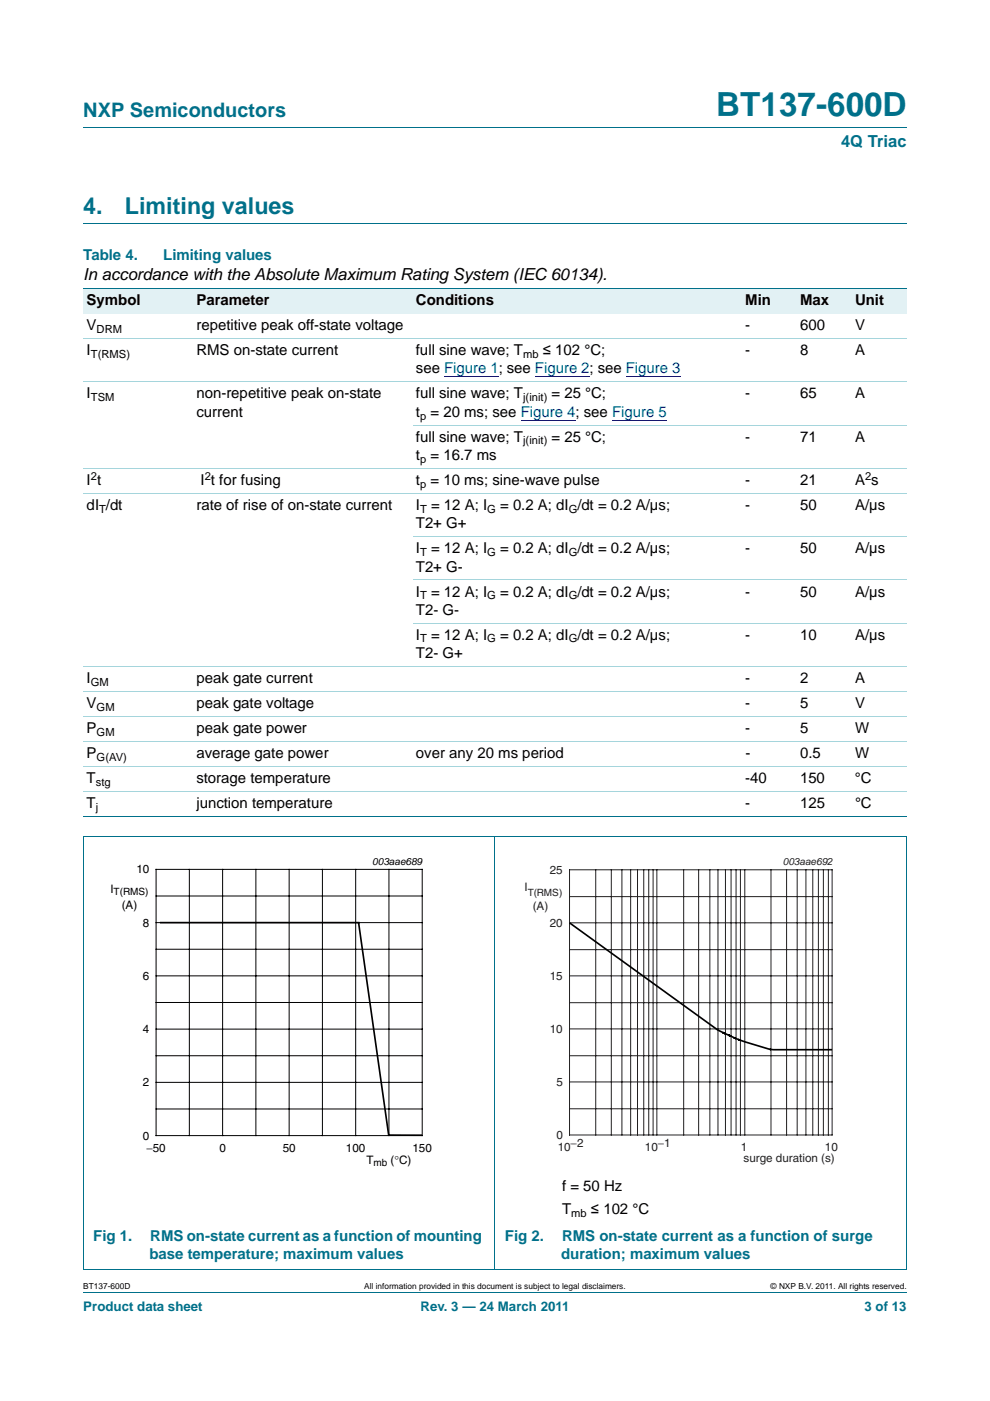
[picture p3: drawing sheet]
<svg xmlns="http://www.w3.org/2000/svg" width="210mm" height="297mm" viewBox="0 0 210 297" stroke-linecap="round" stroke-linejoin="round" font-family="sans-serif">
<defs><g id="words">
<text font-size="7" fill="#00708a" x="151.9" y="24.6">BT137-600D</text>
<g font-size="4.9" fill="#00708a">
<text x="17.7" y="45.4">4.</text>
<text x="26.5" y="45.4">Limiting values</text>
</g>
<text font-size="4.2" fill="#00708a" x="17.7" y="24.9">NXP Semiconductors</text>
<text font-size="3.5" fill="#00708a" x="178.4" y="31.1">4Q Triac</text>
<text font-size="3.5" x="17.7" y="59.3">In accordance with the Absolute Maximum Rating System (IEC 60134).</text>
<g font-size="3.2" fill="#00708a">
<text x="17.7" y="55.2">Table 4.</text>
<text x="34.6" y="55.2">Limiting values</text>
<text x="19.8" y="263.1">Fig 1.</text>
<text x="31.9" y="263.1">RMS on-state current as a function of mounting</text>
<text x="107.1" y="263.1">Fig 2.</text>
<text x="119.2" y="263.1">RMS on-state current as a function of surge</text>
<text x="31.7" y="267">base temperature; maximum values</text>
<text x="119" y="267">duration; maximum values</text>
</g>
<g font-size="3.2">
<text x="18.4" y="64.7">Symbol</text>
<text x="41.7" y="64.7">Parameter</text>
<text x="88.2" y="64.7">Conditions</text>
<text x="158.1" y="64.7">Min</text>
<text x="169.7" y="64.7">Max</text>
<text x="181.4" y="64.7">Unit</text>
<text x="18.4" y="70">V</text>
<text x="41.7" y="70">repetitive peak off-state voltage</text>
<text x="158.1" y="70">-</text>
<text x="169.7" y="70">600</text>
<text x="181.4" y="70">V</text>
<text x="18.4" y="75.3">I</text>
<text x="41.7" y="75.3">RMS on-state current</text>
<text x="88.2" y="75.3">full sine wave; T</text>
<text x="115.1" y="75.3">≤ 102 °C;</text>
<text x="158.1" y="75.3">-</text>
<text x="169.7" y="75.3">8</text>
<text x="181.4" y="75.3">A</text>
<text x="88.2" y="79.2">see Figure 1; see Figure 2; see Figure 3</text>
<text x="18.4" y="84.5">I</text>
<text x="41.7" y="84.5">non-repetitive peak on-state</text>
<text x="41.7" y="88.4">current</text>
<text x="88.2" y="88.4">t = 20 ms; see Figure 4; see Figure 5</text>
<text x="88.2" y="84.5">full sine wave; T</text>
<text x="117" y="84.5">= 25 °C;</text>
<text x="158.1" y="84.5">-</text>
<text x="169.7" y="84.5">65</text>
<text x="181.4" y="84.5">A</text>
<text x="88.2" y="93.7">full sine wave; T</text>
<text x="117" y="93.7">= 25 °C;</text>
<text x="158.1" y="93.7">-</text>
<text x="169.7" y="93.7">71</text>
<text x="181.4" y="93.7">A</text>
<text x="88.2" y="97.5">t = 16.7 ms</text>
<text x="18.4" y="102.8">I t</text>
<text x="42.5" y="102.8">I t for fusing</text>
<text x="88.2" y="102.8">t = 10 ms; sine-wave pulse</text>
<text x="158.1" y="102.8">-</text>
<text x="169.7" y="102.8">21</text>
<text x="181.4" y="102.8">A s</text>
<text x="18.4" y="108.1">dI /dt</text>
<text x="41.7" y="108.1">rate of rise of on-state current</text>
<text x="88.2" y="112">T2+ G+</text>
<text x="88.2" y="108.1">I</text>
<text x="91.4" y="108.1">= 12 A; I</text>
<text x="106.1" y="108.1">= 0.2 A; dI /dt = 0.2 A/µs;</text>
<text x="158.1" y="108.1">-</text>
<text x="169.7" y="108.1">50</text>
<text x="181.4" y="108.1">A/µs</text>
<text x="88.2" y="117.3">I</text>
<text x="91.4" y="117.3">= 12 A; I</text>
<text x="106.1" y="117.3">= 0.2 A; dI /dt = 0.2 A/µs;</text>
<text x="158.1" y="117.3">-</text>
<text x="169.7" y="117.3">50</text>
<text x="181.4" y="117.3">A/µs</text>
<text x="88.2" y="121.2">T2+ G-</text>
<text x="88.2" y="126.5">I</text>
<text x="88.2" y="130.3">T2- G-</text>
<text x="91.4" y="126.5">= 12 A; I</text>
<text x="106.1" y="126.5">= 0.2 A; dI /dt = 0.2 A/µs;</text>
<text x="158.1" y="126.5">-</text>
<text x="169.7" y="126.5">50</text>
<text x="181.4" y="126.5">A/µs</text>
<text x="88.2" y="135.6">I</text>
<text x="91.4" y="135.6">= 12 A; I</text>
<text x="106.1" y="135.6">= 0.2 A; dI /dt = 0.2 A/µs;</text>
<text x="158.1" y="135.6">-</text>
<text x="169.7" y="135.6">10</text>
<text x="181.4" y="135.6">A/µs</text>
<text x="88.2" y="139.5">T2- G+</text>
<text x="18.4" y="144.8">I</text>
<text x="41.7" y="144.8">peak gate current</text>
<text x="158.1" y="144.8">-</text>
<text x="169.7" y="144.8">2</text>
<text x="181.4" y="144.8">A</text>
<text x="18.4" y="150.1">V</text>
<text x="18.4" y="155.4">P</text>
<text x="41.7" y="150.1">peak gate voltage</text>
<text x="41.7" y="155.4">peak gate power</text>
<text x="158.1" y="150.1">-</text>
<text x="158.1" y="155.4">-</text>
<text x="169.7" y="150.1">5</text>
<text x="169.7" y="155.4">5</text>
<text x="181.4" y="150.1">V</text>
<text x="181.4" y="155.4">W</text>
<text x="18.4" y="160.7">P</text>
<text x="41.7" y="160.7">average gate power</text>
<text x="88.2" y="160.7">over any 20 ms period</text>
<text x="158.1" y="160.7">-</text>
<text x="169.7" y="160.7">0.5</text>
<text x="181.4" y="160.7">W</text>
<text x="18.4" y="166">T</text>
<text x="41.7" y="166">storage temperature</text>
<text x="158" y="166">-40</text>
<text x="169.7" y="166">150</text>
<text x="181.3" y="166">°C</text>
<text x="18.4" y="171.3">T</text>
<text x="41.7" y="171.3">junction temperature</text>
<text x="158.1" y="171.3">-</text>
<text x="169.7" y="171.3">125</text>
<text x="181.3" y="171.3">°C</text>
<text x="119.2" y="252.5">f = 50 Hz</text>
<text x="119.2" y="257.5">T</text>
<text x="125.3" y="257.5">≤ 102 °C</text>
</g>
<g font-size="2.8" fill="#00708a">
<text x="17.7" y="277.9">Product data sheet</text>
<text x="89.2" y="277.9">Rev. 3 — 24 March 2011</text>
<text x="183.4" y="277.9">3 of 13</text>
</g>
<g font-size="2.5">
<text x="28.9" y="185.2">10</text>
<text x="23.4" y="189.3">I</text>
<text x="25.8" y="192.8">(A)</text>
<text x="30.3" y="196.5">8</text>
<text x="30.3" y="207.7">6</text>
<text x="30.3" y="219">4</text>
<text x="30.3" y="230.3">2</text>
<text x="30.3" y="241.6">0</text>
<text x="31.1" y="244.2">−50</text>
<text x="46.5" y="244.2">0</text>
<text x="60" y="244.2">50</text>
<text x="73.4" y="244.2">100</text>
<text x="87.5" y="244.2">150</text>
<text x="77.7" y="246.7">T</text>
<text x="82.9" y="246.7">(°C)</text>
</g>
<g font-size="2.5" fill="#231f20">
<text x="116.6" y="185.3">25</text>
<text x="111.3" y="189">I</text>
<text x="113" y="192.9">(A)</text>
<text x="116.6" y="196.5">20</text>
<text x="116.6" y="207.8">15</text>
<text x="116.6" y="219">10</text>
<text x="118" y="230.3">5</text>
<text x="118.1" y="241.5">0</text>
<text x="118.3" y="244">10</text>
<text x="121" y="243.3">−2</text>
<text x="136.8" y="244">10</text>
<text x="139.6" y="243.3">−1</text>
<text x="157.1" y="244">1</text>
<text x="175" y="244">10</text>
<text x="157.7" y="246.3">surge duration (s)</text>
</g>
<g font-size="2.4">
<text x="20.5" y="70.6">DRM</text>
<text x="19.3" y="75.9">T(RMS)</text>
<text x="111" y="75.9">mb</text>
<text x="19.3" y="85">TSM</text>
<text x="89.1" y="88.9">p</text>
<text x="111" y="85">j(init)</text>
<text x="111" y="94.2">j(init)</text>
<text x="19.3" y="101.9">2</text>
<text x="43.4" y="101.9">2</text>
<text x="89.1" y="98.1">p</text>
<text x="183.5" y="101.9">2</text>
<text x="89.1" y="103.4">p</text>
<text x="21" y="108.7">T</text>
<text x="89.1" y="108.7">T</text>
<text x="103.3" y="108.7">G</text>
<text x="120.6" y="108.7">G</text>
<text x="89.1" y="117.9">T</text>
<text x="103.3" y="117.9">G</text>
<text x="120.6" y="117.9">G</text>
<text x="89.1" y="127">T</text>
<text x="103.3" y="127">G</text>
<text x="120.6" y="127">G</text>
<text x="89.1" y="136.2">T</text>
<text x="103.3" y="136.2">G</text>
<text x="120.6" y="136.2">G</text>
<text x="19.3" y="145.4">GM</text>
<text x="20.5" y="150.7">GM</text>
<text x="20.5" y="156">GM</text>
<text x="20.5" y="161.3">G(AV)</text>
<text x="20.3" y="166.6">stg</text>
<text x="20.3" y="171.9">j</text>
<text x="121.2" y="258">mb</text>
</g>
<g font-size="2.1">
<text x="79" y="183.5">003aae689</text>
<text x="24.1" y="189.8">T(RMS)</text>
<text x="79.2" y="247.2">mb</text>
</g>
<g font-size="2.1" fill="#231f20">
<text x="166" y="183.5">003aae692</text>
<text x="111.9" y="189.9">T(RMS)</text>
</g>
<g font-size="1.8">
<text x="17.7" y="273.3">BT137-600D</text>
<text x="77.3" y="273.3">All information provided in this document is subject to legal disclaimers.</text>
<text x="163.5" y="273.3">© NXP B.V. 2011. All rights reserved.</text>
</g>
</g></defs>
<path d="M17.7 27h174.6M17.7 47.4h174.6M17.7 273.9h174.6" fill="none" stroke="#00708a" stroke-width=".21"/>
<g fill="#e2f1f4">
<path d="M17.7 61.2h23.3v5.3h-23.3z"/>
<path d="M41 61.2h46.5v5.3h-46.5z"/>
<path d="M87.5 61.2h58.2v5.3h-58.2z"/>
<path d="M145.7 61.2h23.3v5.3h-23.3z"/>
<path d="M169 61.2h11.7v5.3h-11.7z"/>
<path d="M180.7 61.2h11.6v5.3h-11.6z"/>
</g>
<path d="M94.2 79.9h11.6M113.5 79.9h11.6M132.7 79.9h11.6M110.4 89.1h11.7M129.8 89.1h11.7" fill="none" stroke="#00f" stroke-width=".21"/>
<path d="M17.7 61.2h174.6M17.6 177.3h174.7M17.7 173h174.6M17.7 177.3v91.7M105 177.2v91.9M192.3 177.3v91.7M17.6 269.1h174.7" fill="none" stroke="#00708a" stroke-width=".21"/>
<g fill="none" stroke="#a5d5dc" stroke-width=".21">
<path d="M17.7 71.8h174.6M17.7 81h174.6M17.7 99.3h174.6M87.5 90.1h104.8M17.7 104.6h174.6M87.5 113.8h104.8M87.5 122.9h104.8M87.5 132.1h104.8M17.7 141.3h174.6M17.7 146.6h174.6M17.7 151.9h174.6M17.7 157.2h174.6"/>
<path d="M17.7 162.5h174.6M17.7 167.7h174.6"/>
</g>
<path d="M20.4 181.5h81.9v66.3h-81.9zM107.7 181.5h81.9v66.4h-81.9z" fill="none" stroke="#fff" stroke-width=".21"/>
<g fill="none" stroke="#000" stroke-width=".21">
<path d="M33.1 184.3h56.5v56.5h-56.5zM33.1 190h56.5M33.1 195.6h56.5M40.2 184.3v56.5M47.2 184.3v56.5M54.3 184.3v56.5M61.3 184.3v56.5M68.4 184.3v56.5M75.4 184.3v56.5M82.5 184.3v56.5M33.1 201.3h56.5M33.1 212.5h56.5"/>
<path d="M33.1 206.9h56.5M33.1 218.2h56.5M33.1 223.8h56.5M33.1 235.1h56.5M33.1 229.5h56.5"/>
</g>
<path d="M33.9 195.6h42.4M76.1 195.6l6.4 45.2M120.8 195.7l31.5 22.7 1.6 .8-.5-.3 3.6 1.7-.4-.2 6.9 2.1h-.2l13.2 .1M82.6 240.7h6.9" fill="none" stroke="#000" stroke-width=".35"/>
<g fill="none" stroke="#231f20" stroke-width=".21">
<path d="M120.8 190.1h55.7M120.8 184.4h55.7v56.2h-55.7zM120.8 195.7h55.7M126.4 184.4v56.2M129.7 184.4v56.2M131.9 184.4v56.2M133.8 184.4v56.2M135.2 184.4v56.2M136.5 184.4v56.2M137.6 184.4v56.2M138.5 184.4v56.2M139.3 184.4v56.2"/>
<path d="M145 184.4v56.2M148.2 184.4v56.2M150.6 184.4v56.2M152.3 184.4v56.2M153.9 184.4v56.2M155.1 184.4v56.2M156.1 184.4v56.2M157 184.4v56.2M158 184.4v56.2M163.5 184.4v56.2M166.8 184.4v56.2M169.1 184.4v56.2"/>
<path d="M170.9 184.4v56.2M172.4 184.4v56.2M173.6 184.4v56.2M174.6 184.4v56.2M175.7 184.4v56.2M120.8 212.6h55.7M120.8 201.3h55.7M120.8 218.1h55.7M120.8 206.9h55.7M120.8 235.1h55.7M120.8 223.8h55.7M120.8 229.4h55.7"/>
</g>
<use href="#words"/>
</svg>
